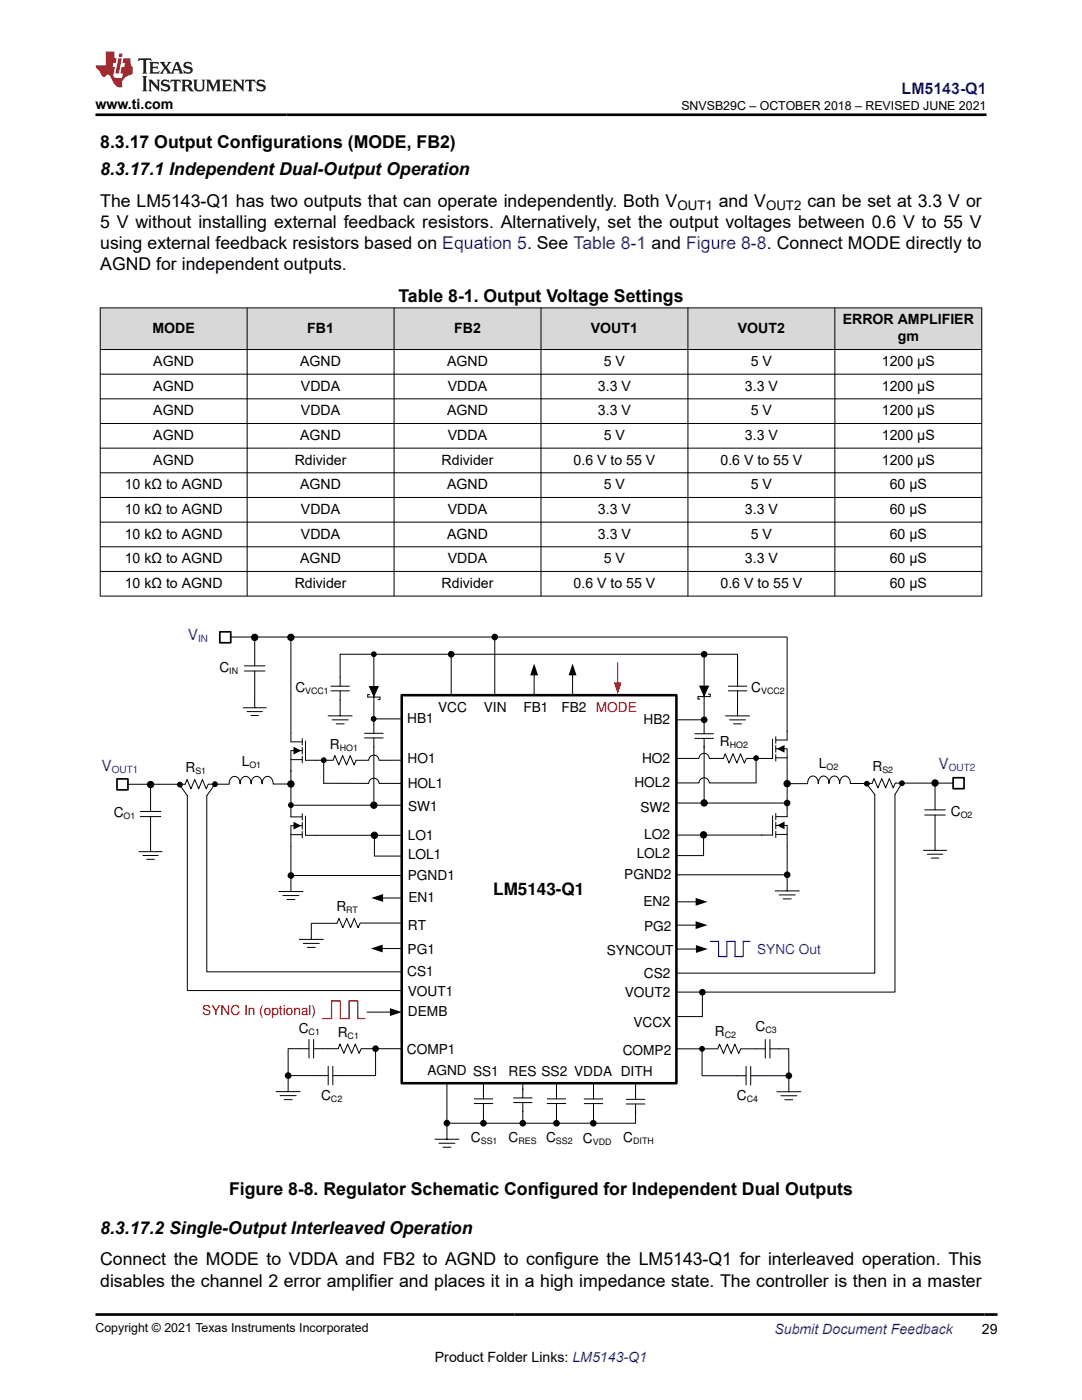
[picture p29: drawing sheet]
<svg xmlns="http://www.w3.org/2000/svg" width="216mm" height="279mm" viewBox="0 0 216 279" stroke-linecap="round" stroke-linejoin="round" font-family="sans-serif">
<defs><g id="words">
<g font-size="3.5">
<text x="20" y="29.6">8.3.17 Output Configurations (MODE, FB2)</text>
<text x="20" y="34.9">8.3.17.1 Independent Dual-Output Operation</text>
<text x="20" y="41.2">The LM5143-Q1 has two outputs that can operate independently. Both V</text>
<text x="143.4" y="41.2">and V</text>
<text x="161.1" y="41.2">can be set at 3.3 V or</text>
<text x="20" y="45.5">5 V without installing external feedback resistors. Alternatively, set the output voltages between 0.6 V to 55 V</text>
<text x="20" y="53.9">AGND for independent outputs.</text>
<text x="20" y="49.7">using external feedback resistors based on Equation 5. See Table 8-1 and Figure 8-8. Connect MODE directly to</text>
<text x="79.5" y="60.3">Table 8-1. Output Voltage Settings</text>
<text x="45.7" y="238.4">Figure 8-8. Regulator Schematic Configured for Independent Dual Outputs</text>
<text x="20" y="246.2">8.3.17.2 Single-Output Interleaved Operation</text>
<text x="20" y="256.8">disables the channel 2 error amplifier and places it in a high impedance state. The controller is then in a master</text>
<text x="20" y="252.5">Connect the MODE to VDDA and FB2 to AGND to configure the LM5143-Q1 for interleaved operation. This</text>
</g>
<text font-size="3.4" x="98.4" y="178.7">LM5143-Q1</text>
<text font-size="3.2" fill="#00f" x="179.9" y="18.7">LM5143-Q1</text>
<g font-size="3.1" fill="#00f">
<text x="37.5" y="127.8">V</text>
<text x="20.3" y="153.9">V</text>
<text x="187.3" y="153.5">V</text>
</g>
<g font-size="2.8">
<text x="19.1" y="21.8">www.ti.com</text>
<text x="168.2" y="64.7">ERROR AMPLIFIER</text>
<text x="30.4" y="66.4">MODE</text>
<text x="61.3" y="66.4">FB1</text>
<text x="90.6" y="66.4">FB2</text>
<text x="117.9" y="66.4">VOUT1</text>
<text x="147.2" y="66.4">VOUT2</text>
<text x="179.1" y="68.1">gm</text>
<text x="30.6" y="77.9">AGND</text>
<text x="30.6" y="73">AGND</text>
<text x="59.9" y="73">AGND</text>
<text x="60.1" y="77.9">VDDA</text>
<text x="89.2" y="73">AGND</text>
<text x="89.4" y="77.9">VDDA</text>
<text x="119.3" y="77.9">3.3 V</text>
<text x="120.5" y="73">5 V</text>
<text x="148.6" y="77.9">3.3 V</text>
<text x="149.8" y="73">5 V</text>
<text x="176" y="73">1200 µS</text>
<text x="176" y="77.9">1200 µS</text>
<text x="30.6" y="82.9">AGND</text>
<text x="60.1" y="82.9">VDDA</text>
<text x="89.2" y="82.9">AGND</text>
<text x="119.3" y="82.9">3.3 V</text>
<text x="149.8" y="82.9">5 V</text>
<text x="176" y="82.9">1200 µS</text>
<text x="30.6" y="87.8">AGND</text>
<text x="59.9" y="87.8">AGND</text>
<text x="89.4" y="87.8">VDDA</text>
<text x="120.5" y="87.8">5 V</text>
<text x="148.6" y="87.8">3.3 V</text>
<text x="176" y="87.8">1200 µS</text>
<text x="30.6" y="92.7">AGND</text>
<text x="58.8" y="92.7">Rdivider</text>
<text x="88.1" y="92.7">Rdivider</text>
<text x="114.5" y="92.7">0.6 V to 55 V</text>
<text x="143.8" y="92.7">0.6 V to 55 V</text>
<text x="176" y="92.7">1200 µS</text>
<text x="24.9" y="97.6">10 kΩ to AGND</text>
<text x="59.9" y="97.6">AGND</text>
<text x="89.2" y="97.6">AGND</text>
<text x="120.5" y="97.6">5 V</text>
<text x="149.8" y="97.6">5 V</text>
<text x="177.5" y="97.6">60 µS</text>
<text x="24.9" y="102.6">10 kΩ to AGND</text>
<text x="24.9" y="107.5">10 kΩ to AGND</text>
<text x="60.1" y="102.6">VDDA</text>
<text x="60.1" y="107.5">VDDA</text>
<text x="89.2" y="107.5">AGND</text>
<text x="89.4" y="102.6">VDDA</text>
<text x="119.3" y="102.6">3.3 V</text>
<text x="119.3" y="107.5">3.3 V</text>
<text x="148.6" y="102.6">3.3 V</text>
<text x="149.8" y="107.5">5 V</text>
<text x="177.5" y="102.6">60 µS</text>
<text x="177.5" y="107.5">60 µS</text>
<text x="24.9" y="112.4">10 kΩ to AGND</text>
<text x="59.9" y="112.4">AGND</text>
<text x="89.4" y="112.4">VDDA</text>
<text x="120.5" y="112.4">5 V</text>
<text x="148.6" y="112.4">3.3 V</text>
<text x="177.5" y="112.4">60 µS</text>
<text x="24.9" y="117.3">10 kΩ to AGND</text>
<text x="58.8" y="117.3">Rdivider</text>
<text x="88.1" y="117.3">Rdivider</text>
<text x="114.5" y="117.3">0.6 V to 55 V</text>
<text x="143.8" y="117.3">0.6 V to 55 V</text>
<text x="177.5" y="117.3">60 µS</text>
<text x="195.9" y="266.1">29</text>
<text x="86.8" y="271.7">Product Folder Links: LM5143-Q1</text>
</g>
<text font-size="2.8" fill="#00f" x="154.5" y="266.2">Submit Document Feedback</text>
<g font-size="2.7">
<text x="43.8" y="134.1">C</text>
<text x="58.9" y="138.2">C</text>
<text x="87.4" y="142.2">VCC</text>
<text x="96.5" y="142.2">VIN</text>
<text x="104.4" y="142.2">FB1</text>
<text x="112" y="142.2">FB2 MODE</text>
<text x="149.9" y="138.1">C</text>
<text x="65.8" y="149.4">R</text>
<text x="81.3" y="144.3">HB1</text>
<text x="128.4" y="144.5">HB2</text>
<text x="143.7" y="148.8">R</text>
<text x="37" y="154">R</text>
<text x="48.2" y="152.9">L</text>
<text x="81.3" y="152.3">HO1</text>
<text x="128.1" y="152.3">HO2</text>
<text x="163.4" y="153.2">L</text>
<text x="174.1" y="153.8">R</text>
<text x="81.4" y="157.2">HOL1</text>
<text x="81.4" y="161.9">SW1</text>
<text x="126.6" y="157.1">HOL2</text>
<text x="22.7" y="163">C</text>
<text x="81.4" y="167.6">LO1</text>
<text x="127.8" y="162">SW2</text>
<text x="128.6" y="167.4">LO2</text>
<text x="189.7" y="162.8">C</text>
<text x="81.4" y="171.5">LOL1</text>
<text x="127" y="171.2">LOL2</text>
<text x="81.4" y="175.6">PGND1</text>
<text x="124.6" y="175.4">PGND2</text>
<text x="67.1" y="181.9">R</text>
<text x="81.4" y="185.6">RT</text>
<text x="81.5" y="180.1">EN1</text>
<text x="128.4" y="180.9">EN2</text>
<text x="128.5" y="185.8">PG2</text>
<text x="81.3" y="190.4">PG1</text>
<text x="121.1" y="190.5">SYNCOUT</text>
<text x="81.3" y="194.8">CS1</text>
<text x="128.5" y="195.1">CS2</text>
<text x="81.4" y="198.8">VOUT1</text>
<text x="81.4" y="202.8">DEMB</text>
<text x="124.7" y="199">VOUT2</text>
<text x="59.6" y="206.1">C</text>
<text x="67.4" y="207">R</text>
<text x="126.4" y="204.9">VCCX</text>
<text x="142.6" y="206.9">R</text>
<text x="150.7" y="205.7">C</text>
<text x="81.2" y="210.3">COMP1</text>
<text x="85.3" y="214.6">AGND SS1</text>
<text x="101.5" y="214.7">RES SS2 VDDA DITH</text>
<text x="124.3" y="210.5">COMP2</text>
<text x="64.1" y="219.5">C</text>
<text x="147.1" y="219.6">C</text>
<text x="94" y="227.9">C</text>
<text x="101.5" y="227.9">C</text>
<text x="109" y="227.9">C</text>
<text x="124.4" y="227.9">C</text>
<text x="116.3" y="228.1">C</text>
</g>
<text font-size="2.7" fill="#00f" x="151.1" y="190.4">SYNC Out</text>
<text font-size="2.7" fill="#f00" x="40.4" y="202.5">SYNC In (optional)</text>
<g font-size="2.6">
<text x="135.2" y="41.9">OUT1</text>
<text x="152.9" y="41.9">OUT2</text>
</g>
<g font-size="2.5">
<text x="136" y="21.9">SNVSB29C – OCTOBER 2018 – REVISED JUNE 2021</text>
<text x="19.1" y="265.9">Copyright © 2021 Texas Instruments Incorporated</text>
</g>
<g font-size="2" fill="#00f">
<text x="39.5" y="128.2">IN</text>
<text x="22.3" y="154.3">OUT1</text>
<text x="189.3" y="153.9">OUT2</text>
</g>
<g font-size="1.8">
<text x="45.7" y="134.5">IN</text>
<text x="60.9" y="138.6">VCC1</text>
<text x="151.9" y="138.4">VCC2</text>
<text x="67.8" y="149.8">HO1</text>
<text x="145.6" y="149.2">HO2</text>
<text x="39" y="154.4">S1</text>
<text x="49.8" y="153.3">O1</text>
<text x="164.9" y="153.6">O2</text>
<text x="176.1" y="154.2">S2</text>
<text x="24.7" y="163.4">O1</text>
<text x="191.7" y="163.2">O2</text>
<text x="69.1" y="182.3">RT</text>
<text x="61.6" y="206.5">C1</text>
<text x="69.4" y="207.3">C1</text>
<text x="144.6" y="207.2">C2</text>
<text x="152.7" y="206.1">C3</text>
<text x="66" y="219.8">C2</text>
<text x="149" y="220">C4</text>
<text x="95.9" y="228.3">SS1</text>
<text x="103.5" y="228.3">RES</text>
<text x="110.9" y="228.3">SS2</text>
<text x="118.3" y="228.4">VDD</text>
<text x="126.3" y="228.3">DITH</text>
</g>
</g></defs>
<g fill="#d8d8d8">
<path d="M20 61.4h175.9v8.4h-175.9z" fill-rule="evenodd"/>
<path d="M20.1 61.5h29.2v8.2h-29.2z" fill-rule="evenodd"/>
<path d="M49.4 61.5h29.2v8.2h-29.2z" fill-rule="evenodd"/>
<path d="M78.7 61.5h29.2v8.2h-29.2z" fill-rule="evenodd"/>
<path d="M108 61.5h29.2v8.2h-29.2z" fill-rule="evenodd"/>
<path d="M137.3 61.5h29.2v8.2h-29.2z" fill-rule="evenodd"/>
<path d="M166.6 61.5h29.2v8.2h-29.2z" fill-rule="evenodd"/>
</g>
<g fill="none" stroke="#000" stroke-width=".2">
<path d="M19.9 61.4h176.1M19.9 69.8h176.1M19.9 74.7h176.1M19.9 79.6h176.1M20 61.4v57.6M49.3 61.4v57.6M78.6 61.4v57.6M107.9 61.4v57.6M137.3 61.4v57.6M166.6 61.4v57.6M195.9 61.4v57.6M19.9 84.5h176.1"/>
<path d="M19.9 89.4h176.1M19.9 94.4h176.1M19.9 99.3h176.1M19.9 104.2h176.1M19.9 109.1h176.1M19.9 114h176.1M19.9 119h176.1M46.2 127.1h110.8M58 127.2v20.9h2.3M67.9 130.6h79.3M67.9 130.6v4.5M73.7 137h1.8l-.9 2z"/>
<path d="M73.8 138.6h-.4v.5h2.4v.5h-.4M74.6 130.7v15.6M139.6 136.9h1.8l-.9 2zM140.5 130.6v13.9M141.3 138.5h.4v.5h-2.4v.5h.4M157.1 127.2v20.5h-2.3M25.4 156.5h11.5M45.7 156.4a1.13 1.13 0 0 1 .5-1.2 1.13 1.13 0 0 1 1.3 0l.2 .4 .2 .8a1.14 1.14 0 0 1 .5-1.2 1.14 1.14 0 0 1 1.3 0l.2 .4 .2 .8a1.14 1.14 0 0 1 .5-1.2 1.14 1.14 0 0 1 1.3 0l.4 1.2a1.14 1.14 0 0 1 .5-1.2 1.14 1.14 0 0 1 1.3 0l.2 .4 .2 .8M54.5 156.5h3.5M58 151.6h2.3M60.3 147.4v1.3M60.3 149.2v1.3"/>
<path d="M60.3 151v1.2M60.3 149.8h-2.3v13.2h2.3M61 147.9v3.8h2.2M64.6 156.3h9a1.02 1.02 0 0 1 1-1 1.02 1.02 0 0 1 1 1h4.5M72.7 147.3h3.7M72.7 146.3h3.7M74.6 147.3v1.8M138.6 147.4h3.8M138.6 146.4h3.8M140.5 144.6v1.8M140.5 147.4v1.8M154.2 147.5v3.9h-2.3"/>
<path d="M154.8 147v1.3M154.8 148.8v1.3M154.8 150.6v1.3M154.8 149.4h2.3v4.2M154.8 151.2h2.3M157.1 153.6v9.4h-2.3M169.7 156.4a1.11 1.11 0 0 0-.4-1.2 1.11 1.11 0 0 0-1.3-.1l-.3 .4-.2 .9a1.11 1.11 0 0 0-.4-1.3 1.11 1.11 0 0 0-1.3 0l-.3 .8-.1 .5a1.12 1.12 0 0 0-.4-1.3 1.12 1.12 0 0 0-1.3 0l-.4 1.3a1.11 1.11 0 0 0-.4-1.3 1.11 1.11 0 0 0-1.3 0l-.3 .4-.2 .9h-4M178.6 156.3h13.4M58 166.6h2.3M58.6 160.7h21.5M60.3 162.4v1.3M60.3 164.1v1.4"/>
<path d="M60.3 165.9v1.3M60.3 164.8h-2.3v4.1M61 162.9v3.8h2.2M134.8 160.3h22.3M154.2 162.8v3.9h-2.3M154.8 162.3v1.3M154.8 164.1v1.3M154.8 165.9v1.3M154.8 166.5h2.3M154.8 164.7h2.2M157.1 164.7v4.2M94.6 219.3h3.7"/>
<path d="M96.5 217.5v1.8M102.5 219.1h3.7M104.3 217.3v1.8M109.2 219.3h3.7M111 217.5v1.8M135 209.3h8.2M140.1 209.3v5.4M140.1 214.7h8.8M143.2 209.3l.4-.9 .8 1.8 .7-1.8 .8 1.8 .7-1.8 .8 1.8 .4-.9h4.9M148.9 212.8v3.7M149.8 212.8v3.7M149.8 214.7h7.6"/>
<path d="M152.7 207.5v3.7M153.6 207.5v3.7M153.6 209.3h3.8M94.6 220.2h3.7M96.5 220.2v1.9M102.5 220h3.7M104.3 220v1.9M109.2 220.2h3.7M111 220.2v1.9"/>
<circle cx="74.6" cy="130.6" r=".48"/>
<circle cx="58" cy="160.7" r=".48"/>
<circle cx="140.1" cy="209.3" r=".48"/>
</g>
<g fill="#000">
<path d="M73.7 137h1.8l-.9 2zM139.6 136.9h1.8l-.9 2zM58.6 149l1.5 .8-1.5 .8zM155 149.4l1.5-.7v1.5zM58.6 164l1.5 .8-1.5 .8zM155 164.7l1.6-.7v1.5z"/>
<circle cx="74.6" cy="130.6" r=".48"/>
<circle cx="58" cy="160.7" r=".48"/>
<circle cx="140.1" cy="209.3" r=".48"/>
</g>
<path d="M23.3 155.4h2.2v2.2h-2.2z" fill-rule="evenodd" fill="#fff"/>
<g fill="none" stroke="#000" stroke-width=".34">
<path d="M23.3 155.4h2.2v2.2h-2.2z"/>
<circle cx="90" cy="130.6" r=".49"/>
<circle cx="98.7" cy="127.1" r=".49"/>
<circle cx="140.5" cy="130.6" r=".49"/>
<circle cx="140.5" cy="143.7" r=".49"/>
<circle cx="58" cy="174.7" r=".49"/>
<circle cx="157.1" cy="160.3" r=".49"/>
<circle cx="157.1" cy="174.6" r=".49"/>
<circle cx="140.1" cy="198" r=".49"/>
<circle cx="57.5" cy="214.7" r=".49"/>
<circle cx="74.9" cy="209.3" r=".49"/>
<circle cx="157.4" cy="214.7" r=".49"/>
<circle cx="89.2" cy="224.1" r=".49"/>
<circle cx="96.5" cy="224.2" r=".49"/>
<circle cx="104.3" cy="224.2" r=".49"/>
<circle cx="111" cy="224.2" r=".49"/>
<circle cx="118.4" cy="224.2" r=".49"/>
</g>
<g fill="none" stroke="#000" stroke-width=".2">
<path d="M66 137.9h3.7M66 136.9h3.7M67.9 135.1v1.8M67.9 137.9v5M90 130.7v7.8M98.7 127.1v11.4M145.3 137.9h3.7M145.3 136.9h3.7M147.2 130.6v6.3M147.2 137.9v5M37.4 158.8v38.8M41.3 158.8v35.2h38.7"/>
<path d="M41.6 156.5h4.1M63.2 151.7h3.3l.3-.9 .8 1.9 .8-1.9 .7 1.9 .8-1.9 .8 1.9 .4-1M65.5 142.9h4.8M66.3 143.7h3.2M67.1 144.5h1.6M74.5 143.5h5.4M135 143.7h5.5M144.3 151.4l.4-1 .8 1.9 .8-1.9 .7 1.9 .8-1.9 .7 1.9 .4-.9M144.8 142.9h4.8M145.6 143.7h3.2M146.4 144.5h1.6M169.7 156.4h4.3"/>
<path d="M174.6 158.6v35.6h-39.6M178.6 158.6v39.4h-43.6M55.7 177.9h4.7M56.4 178.7h3.2M57.2 179.5h1.6M58 174.7h21.9M58 168.9v9M63.2 166.7h16.8M74.7 166.7v4.1h5.4M135 174.6h22.1M135.1 166.7h16.9M154.7 177.8h4.8"/>
<path d="M155.5 178.6h3.2M156.3 179.4h1.6M157.1 168.9v8.9M37.4 197.7h42.6M140.1 198v4.9h-5.1M55.1 217.9h4.8M55.9 218.7h3.2M56.7 219.5h1.6M57.5 214.7h8M61.7 207.4v3.7M61.7 209.3h-4.2v8.6M62.6 209.3h4.9l.3-.9 .8 1.8 .8-1.8 .8 1.8 .7-1.8 .8 1.8 .4-.9"/>
<path d="M62.6 207.4v3.7M65.5 212.8v3.7M66.4 212.8v3.7M72.1 209.3h8M74.9 209.3v5.4h-8.5M89.2 216.3v11.1M96.5 216.3v1.5M104.3 216.3v1.2M111 216.3v1.2M116.6 219.3h3.7M118.4 216.4v2.9M155 217.9h4.8"/>
<path d="M155.8 218.7h3.2M156.6 219.5h1.6M157.4 209.3v8.6M86.8 227.4h4.8M87.6 228.2h3.2M88.4 229h1.6M89.2 224.2h37.6M96.5 221.9v2.3M104.3 221.7v2.5M111 221.5v2.7M116.6 220.2h3.7M118.4 220.2v3.9"/>
<circle cx="64.6" cy="151.7" r=".48"/>
<circle cx="74.6" cy="143.5" r=".48"/>
</g>
<g fill="#000">
<circle cx="90" cy="130.6" r=".49"/>
<circle cx="98.7" cy="127.1" r=".49"/>
<circle cx="140.5" cy="130.6" r=".49"/>
<circle cx="64.6" cy="151.7" r=".48"/>
<circle cx="74.6" cy="143.5" r=".48"/>
<circle cx="140.5" cy="143.7" r=".49"/>
<circle cx="58" cy="174.7" r=".49"/>
<circle cx="157.1" cy="160.3" r=".49"/>
<circle cx="157.1" cy="174.6" r=".49"/>
<circle cx="140.1" cy="198" r=".49"/>
<circle cx="57.5" cy="214.7" r=".49"/>
<circle cx="74.9" cy="209.3" r=".49"/>
<circle cx="157.4" cy="214.7" r=".49"/>
<circle cx="89.2" cy="224.1" r=".49"/>
<circle cx="96.5" cy="224.2" r=".49"/>
<circle cx="104.3" cy="224.2" r=".49"/>
<circle cx="111" cy="224.2" r=".49"/>
<circle cx="118.4" cy="224.2" r=".49"/>
</g>
<path d="M43.9 126.1h2.1v2.2h-2.1z" fill-rule="evenodd" fill="#fff"/>
<path d="M43.9 126.1h2.1v2.2h-2.1z" fill="none" stroke="#000" stroke-width=".34"/>
<path d="M190.2 155.2h2.2v2.2h-2.2z" fill-rule="evenodd" fill="#fff"/>
<path d="M190.2 155.2h2.2v2.2h-2.2z" fill="none" stroke="#000" stroke-width=".34"/>
<g fill="none" stroke="#000" stroke-width=".2">
<path d="M48.8 133.9h4.1M48.8 132.9h4.1M50.8 127.2v5.7M50.8 133.9v7.3M106.6 134.6v4.1M114.3 134.6v4.1M30 156.6v5.3M48.5 141.2h4.6M49.3 142h3.1M50.1 142.8h1.5M64.6 152.2v4.1M74.6 149.1v11.6"/>
<path d="M80.1 151.7h-4.5a1.02 1.02 0 0 0-1-1 1.02 1.02 0 0 0-1 1h-2.5M135 151.4h4.5a1.02 1.02 0 0 1 1-1.1 1.02 1.02 0 0 1 1 1.1h2.8M135.1 156.3h4.4a1.02 1.02 0 0 1 1-1.1 1.02 1.02 0 0 1 1 1.1h9.4M140.5 148.9v11.3M149 151.4h2.9M150.9 151.4v4.8M186.6 156.3v5.3M27.7 170h4.6M28 163h4.1M28 161.9h4.1M28.5 170.7h3.1M29.3 171.5h1.5"/>
<path d="M30 163v7M140.4 166.6v4.2h-5.4M184.3 169.7h4.6M184.5 162.7h4.1M184.5 161.6h4.1M185 170.5h3.1M185.8 171.2h1.5M186.6 162.7v5.2M186.6 168v1.7M59.7 187.5h4.8M60.5 188.3h3.2M61.3 189.1h1.6"/>
<path d="M62.1 184.3v3.2M62.2 184.3h5.1M67.3 184.2l.3-.9 .8 1.8 .8-1.8 .8 1.8 .7-1.8 .8 1.8 .4-.9M71.9 184.2h8.1M76.2 189.3h3.9M135 184.6h4M135 189.4h4.1M73.2 202h4.8M125 219.4h3.7M126.8 216.4v3M125 220.3h3.7M126.8 220.3v3.8"/>
<circle cx="150.9" cy="151.3" r=".48"/>
</g>
<g fill="#000">
<path d="M106.6 132.4l.8 2.4h-1.6zM114.3 132.4l.7 2.4h-1.5zM74 189.3l2.4-.8v1.6zM138.8 183.8l2.4 .8-2.4 .8zM138.9 188.6l2.3 .8-2.3 .8zM77.8 201.2l2.4 .8-2.4 .8z"/>
<circle cx="50.8" cy="127.2" r=".61"/>
<circle cx="58" cy="127.2" r=".61"/>
<circle cx="30" cy="156.6" r=".61"/>
<circle cx="58" cy="156.5" r=".61"/>
<circle cx="150.9" cy="151.3" r=".48"/>
<circle cx="157.1" cy="156.4" r=".61"/>
<circle cx="186.6" cy="156.3" r=".61"/>
<circle cx="74.6" cy="160.7" r=".61"/>
<circle cx="74.7" cy="166.7" r=".61"/>
<circle cx="140.4" cy="166.6" r=".61"/>
<circle cx="140.5" cy="160.2" r=".61"/>
</g>
<g fill="none" stroke="#000" stroke-width=".25">
<circle cx="50.8" cy="127.2" r=".61"/>
<circle cx="58" cy="127.2" r=".61"/>
<circle cx="30" cy="156.6" r=".61"/>
<circle cx="58" cy="156.5" r=".61"/>
<circle cx="157.1" cy="156.4" r=".61"/>
<circle cx="186.6" cy="156.3" r=".61"/>
<circle cx="74.6" cy="160.7" r=".61"/>
<circle cx="74.7" cy="166.7" r=".61"/>
<circle cx="140.4" cy="166.6" r=".61"/>
<circle cx="140.5" cy="160.2" r=".61"/>
</g>
<path d="M141.8 187.9h1.6v3h1.6v-3h1.7v3h1.6v-3h1.3" fill="none" stroke="#00f" stroke-width=".26"/>
<path d="M64.4 203.3h1.8v-3.5h1.7v3.5h1.8v-3.5h1.7v3.5h1.4" fill="none" stroke="#f00" stroke-width=".26"/>
<path d="M123.3 132.2v4.2" fill="none" stroke="#f00" stroke-width=".2"/>
<path d="M122.5 136.2h1.6l-.8 2.3z" fill="#f00"/>
<path d="M80.2 138.7h54.8v77.5h-54.8z" fill="none" stroke="#000" stroke-width=".51"/>
<g fill="none" stroke="#000" stroke-width=".2">
<path d="M35.8 156.6l1.6 2.2M37 156.5l.3-.9 .8 1.8 .8-1.8 .7 1.8 .8-1.8 .8 1.8 .4-.9M42.9 156.5l-1.6 2.3M172.9 156.4l1.7 2.2M174 156.3l.4-.9 .8 1.8 .7-1.8 .8 1.8 .8-1.8 .7 1.8 .4-.9M180 156.3l-1.4 2.3M76.2 179.2h4M135 180h4"/>
<circle cx="35.9" cy="156.6" r=".48"/>
<circle cx="42.9" cy="156.5" r=".48"/>
<circle cx="173" cy="156.4" r=".48"/>
<circle cx="180" cy="156.3" r=".48"/>
</g>
<g fill="#000">
<path d="M74.1 179.2l2.3-.8v1.6zM138.8 179.2l2.4 .8-2.4 .8z"/>
<circle cx="35.9" cy="156.6" r=".48"/>
<circle cx="42.9" cy="156.5" r=".48"/>
<circle cx="173" cy="156.4" r=".48"/>
<circle cx="180" cy="156.3" r=".48"/>
</g>
<path d="M27.7 11.6l-.2 .6 .5-.2h.6v.1v2.2l-.2 .4h1l-.2-.4v-2.2v-.1h.5l.5 .2-.1-.6zM29.8 12.4l.2 .3v1.6l-.2 .4h1.9l.1-.6a1.08 1.08 0 0 1-1.3 .2v-.7h.6l.4 .2v-.7l-.4 .2h-.6v-.5l.2-.2a1 1 0 0 1 1 .3l-.1-.5zM31.8 12.4l1 1.1-1 1.2h.9l-.2-.2 .4-.8 .5 .8-.2 .2h1.6l-.2-.2 .1-.5h1l.1 .5-.1 .2h.9l-.2-.4-.8-1.9h-.5l-1 2.1-.8-1.1 .9-1h-.8l.2 .2-.5 .6-.3-.6 .1-.2zM35.2 12.8l.4 1h-.8zM36.8 12.5a.65 .65 0 0 0-.2 .7 .65 .65 0 0 0 .6 .5l.7 .1 .1 .3a.79 .79 0 0 1-.7 .4 .79 .79 0 0 1-.7-.5l.1 .7 .2-.1a.93 .93 0 0 0 1.1 0 .93 .93 0 0 0 .4-.9 1.46 1.46 0 0 0-1.2-.6l-.1-.3a1.09 1.09 0 0 1 1.2 .2l-.2-.6-.1 .1-.6-.2zM28.4 15.2l.2 .4v2.2l-.2 .4h1l-.2-.4v-2.2l.2-.4zM29.6 15.9l.2 .4v1.5l-.2 .4h.8l-.3-.4v-1.3l1.7 1.8v-2l.2-.4h-.8l.2 .2 .1 1.1-1.2-1.3zM32.3 16a.65 .65 0 0 0-.2 .8 .65 .65 0 0 0 .7 .4l.6 .2 .1 .2a.79 .79 0 0 1-.7 .4 .79 .79 0 0 1-.7-.5l.1 .7 .2-.1a.93 .93 0 0 0 1.1 .1 .93 .93 0 0 0 .4-1 1.46 1.46 0 0 0-1.2-.5l-.1-.4a1.09 1.09 0 0 1 1.2 .2l-.2-.6-.1 .1-.6-.1zM34.1 15.9l-.1 .6a.63 .63 0 0 1 .7-.3l.1 1.6-.3 .4h1l-.2-.4v-1.6a.66 .66 0 0 1 .8 .3l-.1-.6zM36.2 15.9l.2 .4v1.5l-.2 .4h.9l-.2-.2v-.7h.5l.1 .2a.79 .79 0 0 0 1.2 .6l-1-.9a.61 .61 0 0 0 .6-.6 .61 .61 0 0 0-.5-.7zM36.9 16.2h.2a.47 .47 0 0 1 .5 .1 .47 .47 0 0 1 .1 .5l-.2 .1-.6 .1zM38.5 15.9l.2 .2a2.27 2.27 0 0 0 .4 2 1.04 1.04 0 0 0 1.7-.7v-1.3l.2-.2h-.8l.2 .4v1.1a.6 .6 0 0 1-.6 .6 .6 .6 0 0 1-.6-.6v-1.1l.3-.4zM41.1 15.9l.2 .4v1.5l-.2 .4h.7l-.2-.4v-1.4l.9 1.9 .8-1.9v1.4l-.2 .4h1l-.3-.4v-1.5l.3-.4h-.8l-.7 1.5-.7-1.5zM44.3 15.9l.2 .4v1.5l-.2 .4h1.9l.1-.6a1.09 1.09 0 0 1-1.3 .2v-.7h.6l.4 .2v-.6l-.4 .2h-.6v-.6l.2-.1a1.01 1.01 0 0 1 1 .3l-.1-.6zM46.4 15.9l.3 .4v1.5l-.3 .4h.8l-.2-.4v-1.3l1.6 1.8v-2l.2-.4h-.7l.2 .2v1.1l-1.2-1.3zM49 15.9l-.1 .6a.63 .63 0 0 1 .8-.3v1.6l-.3 .4h1l-.2-.4v-1.6a.66 .66 0 0 1 .8 .3l-.1-.6zM51.4 16a.65 .65 0 0 0-.2 .8 .65 .65 0 0 0 .6 .4l.6 .2 .2 .2a.79 .79 0 0 1-.8 .4 .79 .79 0 0 1-.6-.5l.1 .7 .2-.1a.93 .93 0 0 0 1 .1 .93 .93 0 0 0 .5-1 1.46 1.46 0 0 0-1.3-.5l-.1-.4a1.09 1.09 0 0 1 1.3 .2l-.2-.6-.2 .1-.5-.1z" fill="#231f20"/>
<path d="M21.1 10.3v2.7h-2v.4l.9 1a.95 .95 0 0 0 .9 .9 .59 .59 0 0 1 .6-.4 .59 .59 0 0 1 .5 .3l.4 .8a1.59 1.59 0 0 0 2.1 1.4 1.61 1.61 0 0 1 1-2.3l1-.3-.1-1.5a1.59 1.59 0 0 1-.4-1.7h-1.4l-.2 .9h.5l-.1 .9h-.5l-.2 .9v.3l.4 .1-.2 .9h-.6a.73 .73 0 0 1-1.1-.7l.3-1.5h-.5l.2-.9h.5l.2-.9h-.5v-1.3zM23.6 11.6l-.6 3.1h.7l.6-3.1zM23.8 10.7l-.1 .6h.7l.1-.6z" fill="#ed1c24"/>
<path d="M19.1 22.9h177.8M19 262.3h180" fill="none" stroke="#000" stroke-width=".53"/>
<use href="#words"/>
</svg>
